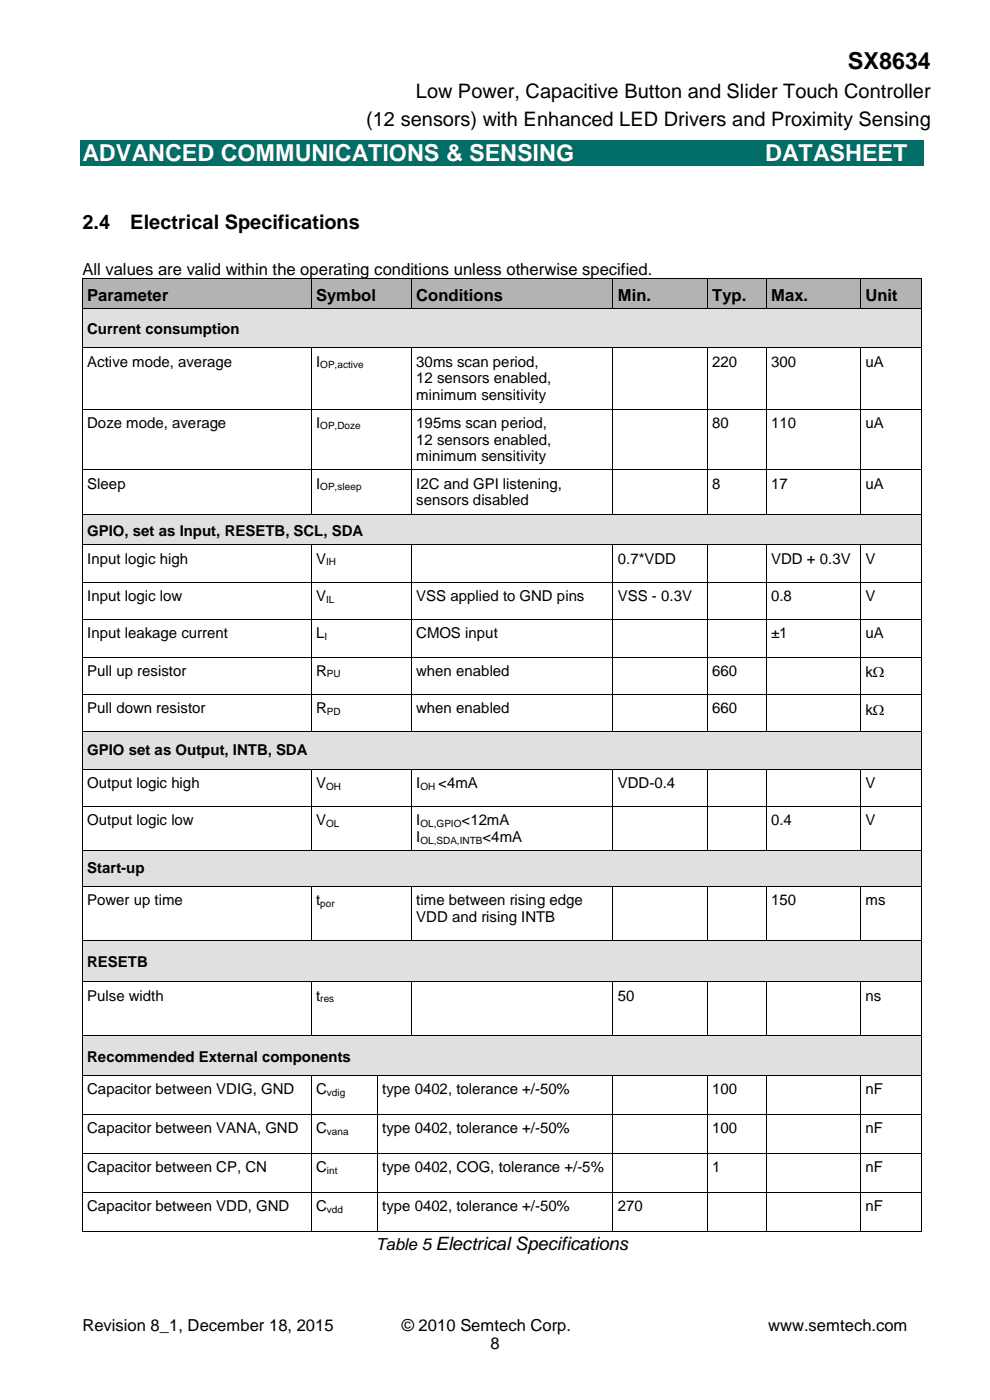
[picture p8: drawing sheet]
<svg xmlns="http://www.w3.org/2000/svg" width="210mm" height="297mm" viewBox="0 0 210 297" stroke-linecap="round" stroke-linejoin="round" font-family="sans-serif">
<defs><g id="words">
<text font-size="5" x="179.9" y="14.6">SX8634</text>
<g font-size="5" fill="#fff">
<text x="17.5" y="34.1">ADVANCED COMMUNICATIONS &amp; SENSING</text>
<text x="162.3" y="34.1">DATASHEET</text>
</g>
<g font-size="4.2">
<text x="88.2" y="20.7">Low Power, Capacitive Button and Slider Touch Controller</text>
<text x="77.7" y="26.7">(12 sensors) with Enhanced LED Drivers and Proximity Sensing</text>
<text x="17.5" y="48.6">2.4</text>
<text x="27.6" y="48.6">Electrical Specifications</text>
</g>
<g font-size="3.5">
<text x="17.5" y="58.3">All values are valid within the operating conditions unless otherwise specified.</text>
<text x="18.5" y="64">Parameter</text>
<text x="67.1" y="64">Symbol</text>
<text x="88.3" y="64">Conditions</text>
<text x="131.1" y="64">Min.</text>
<text x="151.1" y="64">Typ.</text>
<text x="163.6" y="64">Max.</text>
<text x="183.6" y="64">Unit</text>
<text x="79.7" y="265.2">Table 5 Electrical Specifications</text>
<text x="17.5" y="282.3">Revision 8_1, December 18, 2015</text>
<text x="85.3" y="282.3">© 2010 Semtech Corp.</text>
<text x="104.1" y="286.3">8</text>
<text x="162.9" y="282.3">www.semtech.com</text>
</g>
<g font-size="3.2">
<text x="18.5" y="70.8">Current consumption</text>
<text x="18.5" y="77.8">Active mode, average</text>
<text x="67.1" y="77.8">I</text>
<text x="88.3" y="77.8">30ms scan period,</text>
<text x="151.1" y="77.8">220</text>
<text x="163.6" y="77.8">300</text>
<text x="183.6" y="77.8">uA</text>
<text x="88.3" y="81.4">12 sensors enabled,</text>
<text x="88.3" y="84.9">minimum sensitivity</text>
<text x="18.5" y="90.8">Doze mode, average</text>
<text x="67.1" y="90.8">I</text>
<text x="88.3" y="90.8">195ms scan period,</text>
<text x="88.3" y="94.3">12 sensors enabled,</text>
<text x="151.1" y="90.8">80</text>
<text x="163.6" y="90.8">110</text>
<text x="183.6" y="90.8">uA</text>
<text x="88.3" y="97.9">minimum sensitivity</text>
<text x="18.5" y="103.7">Sleep</text>
<text x="67.1" y="103.7">I</text>
<text x="88.3" y="103.7">I2C and GPI listening,</text>
<text x="88.3" y="107.2">sensors disabled</text>
<text x="151.1" y="103.7">8</text>
<text x="163.6" y="103.7">17</text>
<text x="183.6" y="103.7">uA</text>
<text x="18.5" y="113.7">GPIO, set as Input, RESETB, SCL, SDA</text>
<text x="18.5" y="119.6">Input logic high</text>
<text x="67.1" y="119.6">V</text>
<text x="131.1" y="119.6">0.7*VDD</text>
<text x="163.6" y="119.6">VDD + 0.3V</text>
<text x="183.6" y="119.6">V</text>
<text x="18.5" y="127.5">Input logic low</text>
<text x="67.1" y="127.5">V</text>
<text x="88.3" y="127.5">VSS applied to GND pins</text>
<text x="131.1" y="127.5">VSS - 0.3V</text>
<text x="163.6" y="127.5">0.8</text>
<text x="183.6" y="127.5">V</text>
<text x="18.5" y="135.5">Input leakage current</text>
<text x="67.1" y="135.5">L</text>
<text x="88.3" y="135.5">CMOS input</text>
<text x="163.6" y="135.5">±1</text>
<text x="183.6" y="135.5">uA</text>
<text x="18.5" y="143.4">Pull up resistor</text>
<text x="67.1" y="143.4">R</text>
<text x="88.3" y="143.4">when enabled</text>
<text x="151.1" y="143.4">660</text>
<text x="183.6" y="143.7">kΩ</text>
<text x="18.5" y="151.3">Pull down resistor</text>
<text x="67.1" y="151.3">R</text>
<text x="88.3" y="151.3">when enabled</text>
<text x="151.1" y="151.3">660</text>
<text x="183.6" y="151.7">kΩ</text>
<text x="18.5" y="160.2">GPIO set as Output, INTB, SDA</text>
<text x="18.5" y="167.2">Output logic high</text>
<text x="67.1" y="167.2">V</text>
<text x="88.3" y="167.2">I</text>
<text x="93" y="167.2">&lt;4mA</text>
<text x="131.1" y="167.2">VDD-0.4</text>
<text x="183.6" y="167.2">V</text>
<text x="18.5" y="175.1">Output logic low</text>
<text x="67.1" y="175.1">V</text>
<text x="88.3" y="175.1">I</text>
<text x="88.3" y="178.7">I</text>
<text x="97.9" y="175.1">&lt;12mA</text>
<text x="102.4" y="178.7">&lt;4mA</text>
<text x="163.6" y="175.1">0.4</text>
<text x="183.6" y="175.1">V</text>
<text x="18.5" y="185.3">Start-up</text>
<text x="18.5" y="192.1">Power up time</text>
<text x="67.1" y="192.1">t</text>
<text x="88.3" y="192.1">time between rising edge</text>
<text x="88.3" y="195.6">VDD and rising INTB</text>
<text x="163.6" y="192.1">150</text>
<text x="183.6" y="192.1">ms</text>
<text x="18.5" y="205.1">RESETB</text>
<text x="18.5" y="212.3">Pulse width</text>
<text x="67.1" y="212.3">t</text>
<text x="131.1" y="212.3">50</text>
<text x="183.6" y="212.3">ns</text>
<text x="18.5" y="225.3">Recommended External components</text>
<text x="18.5" y="232.1">Capacitor between VDIG, GND</text>
<text x="67.1" y="232.1">C</text>
<text x="81.1" y="232.1">type 0402, tolerance +/-50%</text>
<text x="151.1" y="232.1">100</text>
<text x="183.6" y="232.1">nF</text>
<text x="18.5" y="240.4">Capacitor between VANA, GND</text>
<text x="67.1" y="240.4">C</text>
<text x="81.1" y="240.4">type 0402, tolerance +/-50%</text>
<text x="151.1" y="240.4">100</text>
<text x="183.6" y="240.4">nF</text>
<text x="18.5" y="248.7">Capacitor between CP, CN</text>
<text x="67.1" y="248.7">C</text>
<text x="81.1" y="248.7">type 0402, COG, tolerance +/-5%</text>
<text x="151.1" y="248.7">1</text>
<text x="183.6" y="248.7">nF</text>
<text x="18.5" y="257">Capacitor between VDD, GND</text>
<text x="67.1" y="257">C</text>
<text x="81.1" y="257">type 0402, tolerance +/-50%</text>
<text x="131.1" y="257">270</text>
<text x="183.6" y="257">nF</text>
</g>
<g font-size="2.1">
<text x="67.9" y="78.1">OP,active</text>
<text x="67.9" y="91.1">OP,Doze</text>
<text x="67.9" y="104">OP,sleep</text>
<text x="69.2" y="119.9">IH</text>
<text x="69.2" y="127.8">IL</text>
<text x="68.8" y="135.8">I</text>
<text x="69.3" y="143.7">PU</text>
<text x="69.3" y="151.7">PD</text>
<text x="69.2" y="167.6">OH</text>
<text x="89.2" y="167.6">OH</text>
<text x="69.2" y="175.5">OL</text>
<text x="89.2" y="175.5">OL,GPIO</text>
<text x="89.2" y="179">OL,SDA,INTB</text>
<text x="67.9" y="192.4">por</text>
<text x="67.9" y="212.6">res</text>
<text x="69.3" y="232.5">vdig</text>
<text x="69.3" y="240.7">vana</text>
<text x="69.3" y="249">int</text>
<text x="69.3" y="257.3">vdd</text>
</g>
</g></defs>
<path d="M17 29.7h179v5.5h-179z" fill-rule="evenodd" fill="#006d66"/>
<g fill="#b3b3b3">
<path d="M17.5 59.3h48.4v.6h-48.4z" fill-rule="evenodd"/>
<path d="M17.5 59.9h1v4.9h-1z" fill-rule="evenodd"/>
<path d="M64.9 59.9h1v4.9h-1z" fill-rule="evenodd"/>
<path d="M17.5 64.8h48.4v.6h-48.4z" fill-rule="evenodd"/>
<path d="M18.5 59.9h46.4v4.9h-46.4z" fill-rule="evenodd"/>
<path d="M66.1 59.3h21.1v.6h-21.1z" fill-rule="evenodd"/>
<path d="M66.1 59.9h1v4.9h-1z" fill-rule="evenodd"/>
<path d="M86.2 59.9h1v4.9h-1z" fill-rule="evenodd"/>
<path d="M66.1 64.8h21.1v.6h-21.1z" fill-rule="evenodd"/>
<path d="M67.1 59.9h19.1v4.9h-19.1z" fill-rule="evenodd"/>
<path d="M87.3 59.3h42.6v.6h-42.6z" fill-rule="evenodd"/>
<path d="M87.3 59.9h1v4.9h-1z" fill-rule="evenodd"/>
<path d="M128.9 59.9h1v4.9h-1z" fill-rule="evenodd"/>
<path d="M87.3 64.8h42.6v.6h-42.6z" fill-rule="evenodd"/>
<path d="M88.3 59.9h40.6v4.9h-40.6z" fill-rule="evenodd"/>
<path d="M130.1 59.3h19.8v.6h-19.8z" fill-rule="evenodd"/>
<path d="M130.1 59.9h1v4.9h-1z" fill-rule="evenodd"/>
<path d="M149 59.9h.9v4.9h-.9z" fill-rule="evenodd"/>
<path d="M130.1 64.8h19.8v.6h-19.8z" fill-rule="evenodd"/>
<path d="M131.1 59.9h17.9v4.9h-17.9z" fill-rule="evenodd"/>
<path d="M150.1 59.3h12.3v.6h-12.3z" fill-rule="evenodd"/>
<path d="M150.1 59.9h1v4.9h-1z" fill-rule="evenodd"/>
<path d="M161.5 59.9h.9v4.9h-.9z" fill-rule="evenodd"/>
<path d="M150.1 64.8h12.3v.6h-12.3z" fill-rule="evenodd"/>
<path d="M151.1 59.9h10.4v4.9h-10.4z" fill-rule="evenodd"/>
<path d="M162.6 59.3h19.9v.6h-19.9z" fill-rule="evenodd"/>
<path d="M162.6 59.9h1v4.9h-1z" fill-rule="evenodd"/>
<path d="M181.5 59.9h1v4.9h-1z" fill-rule="evenodd"/>
<path d="M162.6 64.8h19.9v.6h-19.9z" fill-rule="evenodd"/>
<path d="M163.6 59.9h17.9v4.9h-17.9z" fill-rule="evenodd"/>
<path d="M182.6 59.3h12.9v.6h-12.9z" fill-rule="evenodd"/>
<path d="M182.6 59.9h1v4.9h-1z" fill-rule="evenodd"/>
<path d="M194.5 59.9h1v4.9h-1z" fill-rule="evenodd"/>
<path d="M182.6 64.8h12.9v.6h-12.9z" fill-rule="evenodd"/>
<path d="M183.6 59.9h10.9v4.9h-10.9z" fill-rule="evenodd"/>
</g>
<path d="M17.4 59.1h.1v.2h-.1zM65.9 59.1h.2v.2h-.2zM87.2 59.1h.1v.2h-.1zM129.9 59.1h.2v.2h-.2zM149.9 59.1h.2v.2h-.2zM162.4 59.1h.2v.2h-.2zM182.4 59.1h.2v.2h-.2zM195.5 59.1h.1v.2h-.1z" fill="#000"/>
<g fill="none" stroke="#000" stroke-width=".21">
<path d="M17.4 59.3v6.1M17.5 59.2h48.4M66 59.3v6.1M66.1 59.2h21.1M87.2 59.3v6.1M87.3 59.2h42.6M130 59.3v6.1M130.1 59.2h19.8M150 59.3v6.1M150.1 59.2h12.3M162.5 59.3v6.1M162.6 59.2h19.8"/>
<path d="M182.5 59.3v6.1M182.6 59.2h12.9M195.5 59.3v6.1"/>
</g>
<g fill="#e0e0e0">
<path d="M17.5 65.6h178v2.1h-178z" fill-rule="evenodd"/>
<path d="M17.5 67.7h1v3.9h-1z" fill-rule="evenodd"/>
<path d="M194.5 67.7h1v3.9h-1z" fill-rule="evenodd"/>
<path d="M17.5 71.6h178v2.1h-178z" fill-rule="evenodd"/>
<path d="M18.5 67.7h176v3.9h-176z" fill-rule="evenodd"/>
</g>
<g fill="#000">
<path d="M17.4 65.4h.1v.1h-.1zM17.4 73.7h.1v1.3h-.1zM65.9 65.4h.2v.1h-.2zM65.9 73.9h.2v1.1h-.2zM65.9 73.7h.2v.2h-.2zM87.2 65.4h.1v.1h-.1zM87.2 73.9h.1v1.1h-.1zM87.2 73.7h.1v.2h-.1zM129.9 65.4h.2v.1h-.2zM129.9 73.9h.2v1.1h-.2zM129.9 73.7h.2v.2h-.2zM149.9 65.4h.2v.1h-.2z"/>
<path d="M149.9 73.9h.2v1.1h-.2zM149.9 73.7h.2v.2h-.2zM162.4 65.4h.2v.1h-.2zM162.4 73.9h.2v1.1h-.2zM162.4 73.7h.2v.2h-.2zM182.4 65.4h.2v.1h-.2zM182.4 73.9h.2v1.1h-.2zM182.4 73.7h.2v.2h-.2zM195.5 65.4h.1v.1h-.1zM195.5 73.7h.1v1.3h-.1zM17.4 86.7h.1v1.2h-.1zM65.9 86.7h.2v1.2h-.2z"/>
<path d="M87.2 86.7h.1v1.2h-.1zM129.9 86.7h.2v1.2h-.2zM149.9 86.7h.2v1.2h-.2zM162.4 86.7h.2v1.2h-.2zM182.4 86.7h.2v1.2h-.2zM195.5 86.7h.1v1.2h-.1zM17.4 99.6h.1v1.2h-.1zM65.9 99.6h.2v1.2h-.2zM87.2 99.6h.1v1.2h-.1zM129.9 99.6h.2v1.2h-.2zM149.9 99.6h.2v1.2h-.2zM162.4 99.6h.2v1.2h-.2z"/>
<path d="M182.4 99.6h.2v1.2h-.2zM195.5 99.6h.1v1.2h-.1z"/>
</g>
<g fill="none" stroke="#000" stroke-width=".21">
<path d="M17.4 65.5v8.2M17.4 75v11.7M17.5 65.4h48.4M17.5 73.8h48.4M66 75v11.7M66.1 65.4h21.1M66.1 73.8h21.1M87.2 75v11.7M87.3 65.4h42.6M87.3 73.8h42.6M130 75v11.7M130.1 65.4h19.8"/>
<path d="M130.1 73.8h19.8M150 75v11.7M150.1 65.4h12.3M150.1 73.8h12.3M162.5 75v11.7M162.6 65.4h19.8M162.6 73.8h19.8M182.5 75v11.7M182.6 65.4h12.9M182.6 73.8h12.9M195.5 65.5v8.2M195.5 75v11.7"/>
<path d="M17.4 87.9v11.7M17.5 86.8h48.4M17.5 99.7h48.4M66 87.9v11.7M66.1 86.8h21.1M66.1 99.7h21.1M87.2 87.9v11.7M87.3 86.8h42.6M87.3 99.7h42.6M130 87.9v11.7M130.1 86.8h19.8M130.1 99.7h19.8"/>
<path d="M150 87.9v11.7M150.1 86.8h12.3M150.1 99.7h12.3M162.5 87.9v11.7M162.6 86.8h19.8M162.6 99.7h19.8M182.5 87.9v11.7M182.6 86.8h12.9M182.6 99.7h12.9M195.5 87.9v11.7M17.4 100.8v8.2M66 100.8v8.2"/>
<path d="M87.2 100.8v8.2M130 100.8v8.2M150 100.8v8.2M162.5 100.8v8.2M182.5 100.8v8.2M195.5 100.8v8.2"/>
</g>
<g fill="#e0e0e0">
<path d="M17.5 109.2h178v1h-178z" fill-rule="evenodd"/>
<path d="M17.5 110.2h1v4.3h-1z" fill-rule="evenodd"/>
<path d="M194.5 110.2h1v4.3h-1z" fill-rule="evenodd"/>
<path d="M17.5 114.5h178v1h-178z" fill-rule="evenodd"/>
<path d="M18.5 110.2h176v4.3h-176z" fill-rule="evenodd"/>
</g>
<g fill="#000">
<path d="M17.4 109h.1v.2h-.1zM17.4 115.5h.1v1.3h-.1zM65.9 109h.2v.2h-.2zM65.9 115.7h.2v1.1h-.2zM65.9 115.5h.2v.2h-.2zM87.2 109h.1v.2h-.1zM87.2 115.7h.1v1.1h-.1zM87.2 115.5h.1v.2h-.1zM129.9 109h.2v.2h-.2zM129.9 115.7h.2v1.1h-.2zM129.9 115.5h.2v.2h-.2zM149.9 109h.2v.2h-.2z"/>
<path d="M149.9 115.7h.2v1.1h-.2zM149.9 115.5h.2v.2h-.2zM162.4 109h.2v.2h-.2zM162.4 115.7h.2v1.1h-.2zM162.4 115.5h.2v.2h-.2zM182.4 109h.2v.2h-.2zM182.4 115.7h.2v1.1h-.2zM182.4 115.5h.2v.2h-.2zM195.5 109h.1v.2h-.1zM195.5 115.5h.1v1.3h-.1zM17.4 123.4h.1v1.3h-.1zM17.4 131.4h.1v1.2h-.1z"/>
<path d="M65.9 123.4h.2v1.3h-.2zM65.9 131.4h.2v1.2h-.2zM87.2 123.4h.1v1.3h-.1zM87.2 131.4h.1v1.2h-.1zM129.9 123.4h.2v1.3h-.2zM129.9 131.4h.2v1.2h-.2zM149.9 123.4h.2v1.3h-.2zM149.9 131.4h.2v1.2h-.2zM162.4 123.4h.2v1.3h-.2zM162.4 131.4h.2v1.2h-.2zM182.4 123.4h.2v1.3h-.2zM182.4 131.4h.2v1.2h-.2z"/>
<path d="M195.5 123.4h.1v1.3h-.1zM195.5 131.4h.1v1.2h-.1zM17.4 139.3h.1v1.2h-.1zM17.4 147.3h.1v1.2h-.1zM65.9 139.3h.2v1.2h-.2zM65.9 147.3h.2v1.2h-.2zM87.2 139.3h.1v1.2h-.1zM87.2 147.3h.1v1.2h-.1zM129.9 139.3h.2v1.2h-.2zM129.9 147.3h.2v1.2h-.2zM149.9 139.3h.2v1.2h-.2zM149.9 147.3h.2v1.2h-.2z"/>
<path d="M162.4 139.3h.2v1.2h-.2zM162.4 147.3h.2v1.2h-.2zM182.4 139.3h.2v1.2h-.2zM182.4 147.3h.2v1.2h-.2zM195.5 139.3h.1v1.2h-.1zM195.5 147.3h.1v1.2h-.1z"/>
</g>
<g fill="none" stroke="#000" stroke-width=".21">
<path d="M17.4 109.2v6.3M17.4 116.8v6.6M17.5 109.1h48.4M17.5 115.6h48.4M66 116.8v6.6M66.1 109.1h21.1M66.1 115.6h21.1M87.2 116.8v6.6M87.3 109.1h42.6M87.3 115.6h42.6M130 116.8v6.6M130.1 109.1h19.8"/>
<path d="M130.1 115.6h19.8M150 116.8v6.6M150.1 109.1h12.3M150.1 115.6h12.3M162.5 116.8v6.6M162.6 109.1h19.8M162.6 115.6h19.8M182.5 116.8v6.6M182.6 109.1h12.9M182.6 115.6h12.9M195.5 109.2v6.3M195.5 116.8v6.6"/>
<path d="M17.4 124.7v6.7M17.4 132.6v6.7M17.5 123.5h48.4M17.5 131.5h48.4M17.5 139.4h48.4M66 124.7v6.7M66 132.6v6.7M66.1 123.5h21.1M66.1 131.5h21.1M66.1 139.4h21.1M87.2 124.7v6.7M87.2 132.6v6.7"/>
<path d="M87.3 123.5h42.6M87.3 131.5h42.6M87.3 139.4h42.6M130 124.7v6.7M130 132.6v6.7M130.1 123.5h19.8M130.1 131.5h19.8M130.1 139.4h19.8M150 124.7v6.7M150 132.6v6.7M150.1 123.5h12.3M150.1 131.5h12.3"/>
<path d="M150.1 139.4h12.3M162.5 124.7v6.7M162.5 132.6v6.7M162.6 123.5h19.8M162.6 131.5h19.8M162.6 139.4h19.8M182.5 124.7v6.7M182.5 132.6v6.7M182.6 123.5h12.9M182.6 131.5h12.9M182.6 139.4h12.9M195.5 124.7v6.7"/>
<path d="M195.5 132.6v6.7M17.4 140.5v6.8M17.4 148.5v6.7M17.5 147.4h48.4M66 140.5v6.8M66 148.5v6.7M66.1 147.4h21.1M87.2 140.5v6.8M87.2 148.5v6.7M87.3 147.4h42.6M130 140.5v6.8M130 148.5v6.7"/>
<path d="M130.1 147.4h19.8M150 140.5v6.8M150 148.5v6.7M150.1 147.4h12.3M162.5 140.5v6.8M162.5 148.5v6.7M162.6 147.4h19.8M182.5 140.5v6.8M182.5 148.5v6.7M182.6 147.4h12.9M195.5 140.5v6.8M195.5 148.5v6.7"/>
</g>
<g fill="#e0e0e0">
<path d="M17.5 155.4h178v2.1h-178z" fill-rule="evenodd"/>
<path d="M17.5 157.5h1v3.5h-1z" fill-rule="evenodd"/>
<path d="M194.5 157.5h1v3.5h-1z" fill-rule="evenodd"/>
<path d="M17.5 161h178v2.1h-178z" fill-rule="evenodd"/>
<path d="M18.5 157.5h176v3.5h-176z" fill-rule="evenodd"/>
</g>
<g fill="#000">
<path d="M17.4 155.2h.1v.2h-.1zM65.9 155.2h.2v.2h-.2zM87.2 155.2h.1v.2h-.1zM129.9 155.2h.2v.2h-.2zM149.9 155.2h.2v.2h-.2zM162.4 155.2h.2v.2h-.2zM182.4 155.2h.2v.2h-.2zM195.5 155.2h.1v.2h-.1zM17.4 163.1h.1v1.2h-.1zM17.4 171.1h.1v1.2h-.1zM65.9 163.3h.2v1h-.2zM65.9 163.1h.2v.2h-.2z"/>
<path d="M65.9 171.1h.2v1.2h-.2zM87.2 163.3h.1v1h-.1zM87.2 163.1h.1v.2h-.1zM87.2 171.1h.1v1.2h-.1zM129.9 163.3h.2v1h-.2zM129.9 163.1h.2v.2h-.2zM129.9 171.1h.2v1.2h-.2zM149.9 163.3h.2v1h-.2zM149.9 163.1h.2v.2h-.2zM149.9 171.1h.2v1.2h-.2zM162.4 163.3h.2v1h-.2zM162.4 163.1h.2v.2h-.2z"/>
<path d="M162.4 171.1h.2v1.2h-.2zM182.4 163.3h.2v1h-.2zM182.4 163.1h.2v.2h-.2zM182.4 171.1h.2v1.2h-.2zM195.5 163.1h.1v1.2h-.1zM195.5 171.1h.1v1.2h-.1z"/>
</g>
<g fill="none" stroke="#000" stroke-width=".21">
<path d="M17.4 155.4v7.7M17.5 155.3h48.4M66.1 155.3h21.1M87.3 155.3h42.6M130.1 155.3h19.8M150.1 155.3h12.3M162.6 155.3h19.8M182.6 155.3h12.9M195.5 155.4v7.7M17.4 164.3v6.8M17.4 172.3v8.2M17.5 163.2h48.4"/>
<path d="M17.5 171.2h48.4M66 164.3v6.8M66 172.3v8.2M66.1 163.2h21.1M66.1 171.2h21.1M87.2 164.3v6.8M87.2 172.3v8.2M87.3 163.2h42.6M87.3 171.2h42.6M130 164.3v6.8M130 172.3v8.2M130.1 163.2h19.8"/>
<path d="M130.1 171.2h19.8M150 164.3v6.8M150 172.3v8.2M150.1 163.2h12.3M150.1 171.2h12.3M162.5 164.3v6.8M162.5 172.3v8.2M162.6 163.2h19.8M162.6 171.2h19.8M182.5 164.3v6.8M182.5 172.3v8.2M182.6 163.2h12.9"/>
<path d="M182.6 171.2h12.9M195.5 164.3v6.8M195.5 172.3v8.2"/>
</g>
<g fill="#e0e0e0">
<path d="M17.5 180.6h178v1.9h-178z" fill-rule="evenodd"/>
<path d="M17.5 182.5h1v3.6h-1z" fill-rule="evenodd"/>
<path d="M194.5 182.5h1v3.6h-1z" fill-rule="evenodd"/>
<path d="M17.5 186.1h178v1.9h-178z" fill-rule="evenodd"/>
<path d="M18.5 182.5h176v3.6h-176z" fill-rule="evenodd"/>
</g>
<g fill="#000">
<path d="M17.4 180.5h.1v.1h-.1zM17.4 188h.1v1.2h-.1zM65.9 180.5h.2v.1h-.2zM65.9 188.2h.2v1h-.2zM65.9 188h.2v.2h-.2zM87.2 180.5h.1v.1h-.1zM87.2 188.2h.1v1h-.1zM87.2 188h.1v.2h-.1zM129.9 180.5h.2v.1h-.2zM129.9 188.2h.2v1h-.2zM129.9 188h.2v.2h-.2zM149.9 180.5h.2v.1h-.2z"/>
<path d="M149.9 188.2h.2v1h-.2zM149.9 188h.2v.2h-.2zM162.4 180.5h.2v.1h-.2zM162.4 188.2h.2v1h-.2zM162.4 188h.2v.2h-.2zM182.4 180.5h.2v.1h-.2zM182.4 188.2h.2v1h-.2zM182.4 188h.2v.2h-.2zM195.5 180.5h.1v.1h-.1zM195.5 188h.1v1.2h-.1z"/>
</g>
<g fill="none" stroke="#000" stroke-width=".21">
<path d="M17.4 180.6v7.4M17.4 189.2v10.2M17.5 180.6h48.4M17.5 188.1h48.4M66 189.2v10.2M66.1 180.6h21.1M66.1 188.1h21.1M87.2 189.2v10.2M87.3 180.6h42.6M87.3 188.1h42.6M130 189.2v10.2M130.1 180.6h19.8"/>
<path d="M130.1 188.1h19.8M150 189.2v10.2M150.1 180.6h12.3M150.1 188.1h12.3M162.5 189.2v10.2M162.6 180.6h19.8M162.6 188.1h19.8M182.5 189.2v10.2M182.6 180.6h12.9M182.6 188.1h12.9M195.5 180.6v7.4M195.5 189.2v10.2"/>
</g>
<g fill="#e0e0e0">
<path d="M17.5 199.6h178v2.4h-178z" fill-rule="evenodd"/>
<path d="M17.5 202h1v3.9h-1z" fill-rule="evenodd"/>
<path d="M194.5 202h1v3.9h-1z" fill-rule="evenodd"/>
<path d="M17.5 205.9h178v2.3h-178z" fill-rule="evenodd"/>
<path d="M18.5 202h176v3.9h-176z" fill-rule="evenodd"/>
</g>
<g fill="#000">
<path d="M17.4 199.4h.1v.2h-.1zM65.9 199.4h.2v.2h-.2zM87.2 199.4h.1v.2h-.1zM129.9 199.4h.2v.2h-.2zM149.9 199.4h.2v.2h-.2zM162.4 199.4h.2v.2h-.2zM182.4 199.4h.2v.2h-.2zM195.5 199.4h.1v.2h-.1zM17.4 208.2h.1v1.3h-.1zM65.9 208.4h.2v1.1h-.2zM65.9 208.2h.2v.2h-.2zM87.2 208.4h.1v1.1h-.1z"/>
<path d="M87.2 208.2h.1v.2h-.1zM129.9 208.4h.2v1.1h-.2zM129.9 208.2h.2v.2h-.2zM149.9 208.4h.2v1.1h-.2zM149.9 208.2h.2v.2h-.2zM162.4 208.4h.2v1.1h-.2zM162.4 208.2h.2v.2h-.2zM182.4 208.4h.2v1.1h-.2zM182.4 208.2h.2v.2h-.2zM195.5 208.2h.1v1.3h-.1z"/>
</g>
<g fill="none" stroke="#000" stroke-width=".21">
<path d="M17.4 199.6v8.6M17.5 199.5h48.4M66.1 199.5h21.1M87.3 199.5h42.6M130.1 199.5h19.8M150.1 199.5h12.3M162.6 199.5h19.8M182.6 199.5h12.9M195.5 199.6v8.6M17.4 209.5v10.2M17.5 208.3h48.4M66 209.5v10.2"/>
<path d="M66.1 208.3h21.1M87.2 209.5v10.2M87.3 208.3h42.6M130 209.5v10.2M130.1 208.3h19.8M150 209.5v10.2M150.1 208.3h12.3M162.5 209.5v10.2M162.6 208.3h19.8M182.5 209.5v10.2M182.6 208.3h12.9M195.5 209.5v10.2"/>
</g>
<g fill="#e0e0e0">
<path d="M17.5 219.9h178v2h-178z" fill-rule="evenodd"/>
<path d="M17.5 221.9h1v4.2h-1z" fill-rule="evenodd"/>
<path d="M194.5 221.9h1v4.2h-1z" fill-rule="evenodd"/>
<path d="M17.5 226.1h178v1.9h-178z" fill-rule="evenodd"/>
<path d="M18.5 221.9h176v4.2h-176z" fill-rule="evenodd"/>
</g>
<g fill="#000">
<path d="M17.4 219.7h.1v.2h-.1zM65.9 219.7h.2v.2h-.2zM87.2 219.7h.1v.2h-.1zM129.9 219.7h.2v.2h-.2zM149.9 219.7h.2v.2h-.2zM162.4 219.7h.2v.2h-.2zM182.4 219.7h.2v.2h-.2zM195.5 219.7h.1v.2h-.1zM17.4 228.1h.1v1.2h-.1zM17.4 236.3h.1v1.3h-.1zM65.9 228.2h.2v1.1h-.2zM65.9 228h.2v.2h-.2z"/>
<path d="M65.9 236.3h.2v1.3h-.2zM79.9 228.2h.2v1.1h-.2zM79.9 228h.2v.2h-.2zM79.9 236.3h.2v1.3h-.2zM129.9 228.2h.2v1.1h-.2zM129.9 228h.2v.2h-.2zM129.9 236.3h.2v1.3h-.2zM149.9 228.2h.2v1.1h-.2zM149.9 228h.2v.2h-.2zM149.9 236.3h.2v1.3h-.2zM162.4 228.2h.2v1.1h-.2zM162.4 228h.2v.2h-.2z"/>
<path d="M162.4 236.3h.2v1.3h-.2zM182.4 228.2h.2v1.1h-.2zM182.4 228h.2v.2h-.2zM182.4 236.3h.2v1.3h-.2zM195.5 228.1h.1v1.2h-.1zM195.5 236.3h.1v1.3h-.1zM17.4 244.6h.1v1.3h-.1zM17.4 252.9h.1v1.3h-.1zM65.9 244.6h.2v1.3h-.2zM65.9 252.9h.2v1.3h-.2zM79.9 244.6h.2v1.3h-.2zM79.9 252.9h.2v1.3h-.2z"/>
<path d="M129.9 244.6h.2v1.3h-.2zM129.9 252.9h.2v1.3h-.2zM149.9 244.6h.2v1.3h-.2zM149.9 252.9h.2v1.3h-.2zM162.4 244.6h.2v1.3h-.2zM162.4 252.9h.2v1.3h-.2zM182.4 244.6h.2v1.3h-.2zM182.4 252.9h.2v1.3h-.2zM195.5 244.6h.1v1.3h-.1zM195.5 252.9h.1v1.3h-.1zM17.4 261.2h.1v.2h-.1zM65.9 261.2h.2v.2h-.2z"/>
<path d="M79.9 261.2h.2v.2h-.2zM129.9 261.2h.2v.2h-.2zM149.9 261.2h.2v.2h-.2zM162.4 261.2h.2v.2h-.2zM182.4 261.2h.2v.2h-.2zM195.5 261.2h.1v.2h-.1z"/>
</g>
<g fill="none" stroke="#000" stroke-width=".21">
<path d="M17.4 219.9v8.1M17.5 219.8h48.4M66.1 219.8h21.1M87.3 219.8h42.6M130.1 219.8h19.8M150.1 219.8h12.3M162.6 219.8h19.8M182.6 219.8h12.9M195.5 219.9v8.1M17.4 229.3v7M17.4 237.6v7M17.5 228.1h48.4"/>
<path d="M17.5 236.4h48.4M66 229.3v7M66 237.6v7M66.1 228.1h13.8M66.1 236.4h13.8M80 229.3v7M80 237.6v7M80.1 228.1h49.8M80.1 236.4h49.8M130 229.3v7M130 237.6v7M130.1 228.1h19.8"/>
<path d="M130.1 236.4h19.8M150 229.3v7M150 237.6v7M150.1 228.1h12.3M150.1 236.4h12.3M162.5 229.3v7M162.5 237.6v7M162.6 228.1h19.8M162.6 236.4h19.8M182.5 229.3v7M182.5 237.6v7M182.6 228.1h12.9"/>
<path d="M182.6 236.4h12.9M195.5 229.3v7M195.5 237.6v7M17.4 245.9v7M17.4 254.2v7M17.5 244.7h48.4M17.5 253h48.4M66 245.9v7M66 254.2v7M66.1 244.7h13.8M66.1 253h13.8M80 245.9v7"/>
<path d="M80 254.2v7M80.1 244.7h49.8M80.1 253h49.8M130 245.9v7M130 254.2v7M130.1 244.7h19.8M130.1 253h19.8M150 245.9v7M150 254.2v7M150.1 244.7h12.3M150.1 253h12.3M162.5 245.9v7"/>
<path d="M162.5 254.2v7M162.6 244.7h19.8M162.6 253h19.8M182.5 245.9v7M182.5 254.2v7M182.6 244.7h12.9M182.6 253h12.9M195.5 245.9v7M195.5 254.2v7M17.5 261.3h48.4M66.1 261.3h13.8M80.1 261.3h49.8"/>
<path d="M130.1 261.3h19.8M150.1 261.3h12.3M162.6 261.3h19.8M182.6 261.3h12.9"/>
</g>
<use href="#words"/>
</svg>
